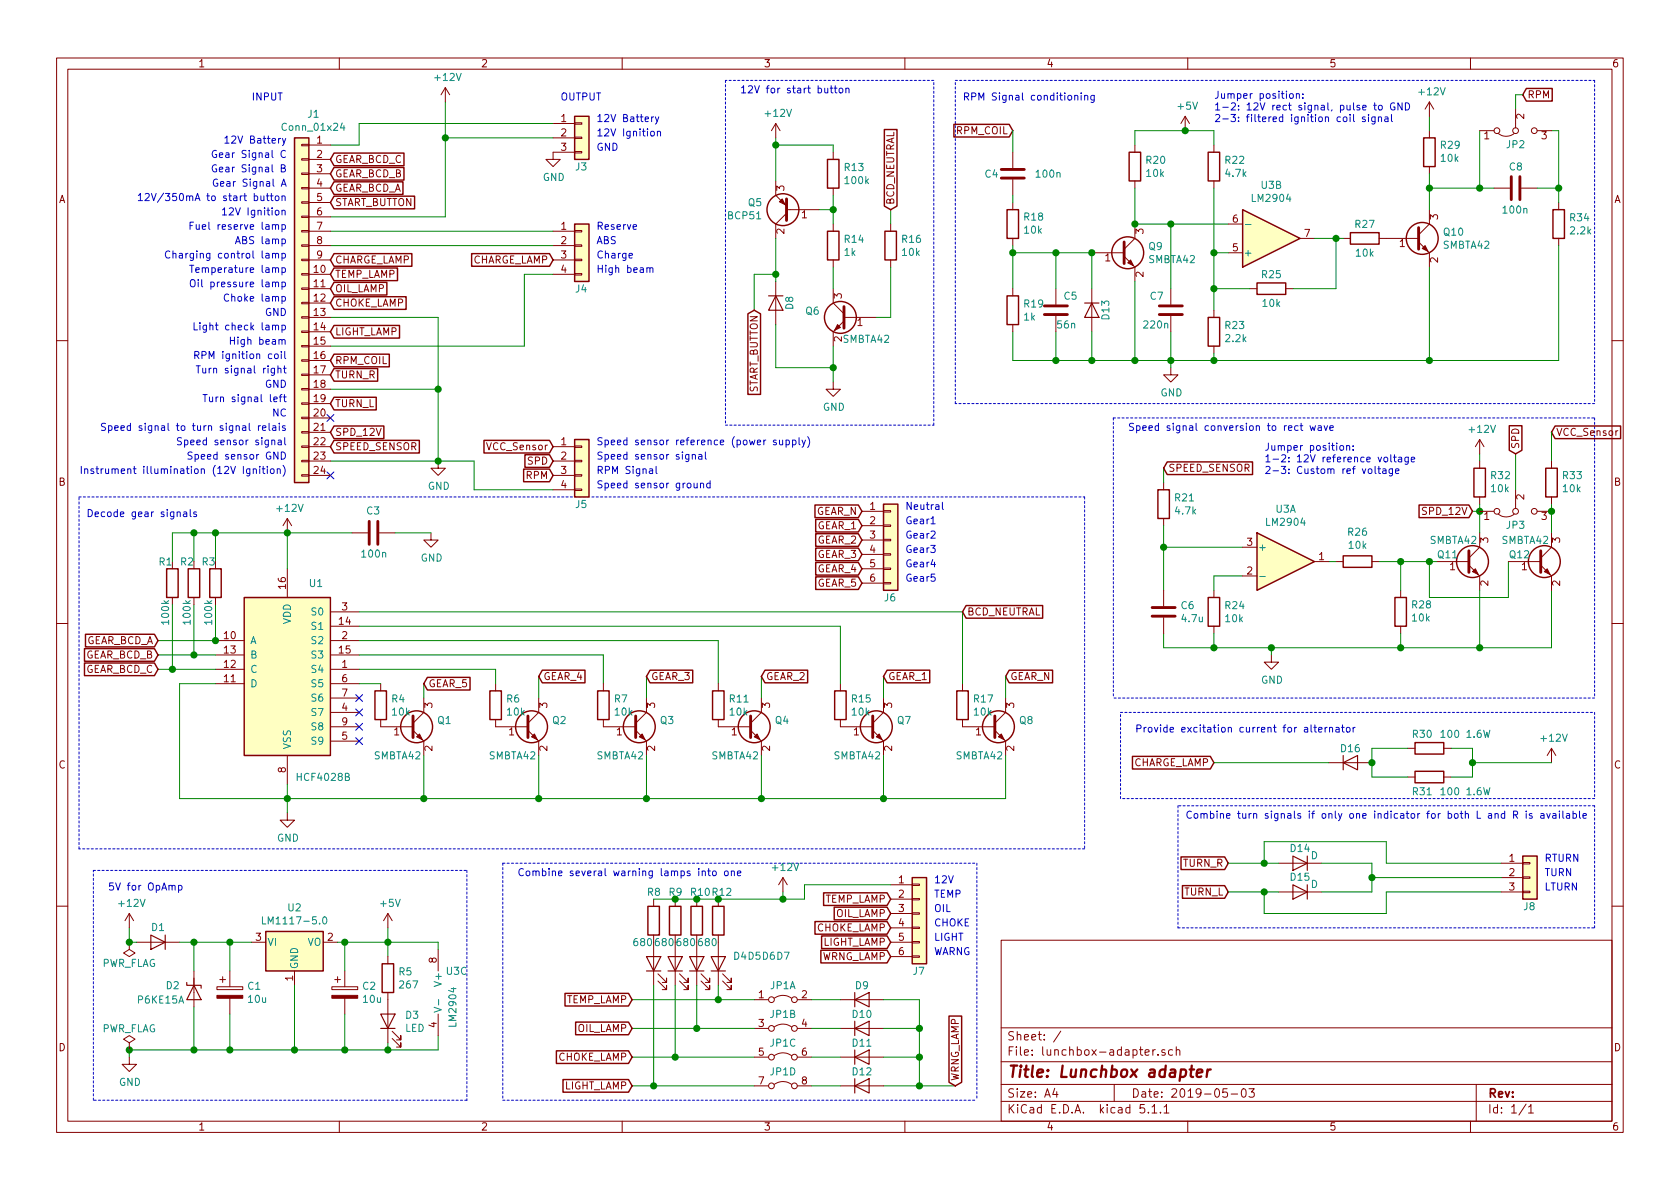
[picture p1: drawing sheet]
<svg xmlns="http://www.w3.org/2000/svg" width="297mm" height="210mm" viewBox="0 0 297 210" stroke-linecap="round" stroke-linejoin="round" font-family="sans-serif">
<defs><g id="words">
<text font-size="2.8" fill="#840000" x="178" y="190.5">Title: Lunchbox adapter</text>
<g font-size="2.1" fill="#840000">
<text x="178" y="184">Sheet: /</text>
<text x="178" y="186.7">File: lunchbox-adapter.sch</text>
<text x="178" y="196.9">KiCad E.D.A. kicad 5.1.1</text>
<text x="178" y="194.1">Size: A4</text>
<text x="200" y="194.1">Date: 2019-05-03</text>
<text x="263" y="194.1">Rev:</text>
<text x="263" y="196.9">Id: 1/1</text>
</g>
<g font-size="1.8" fill="#840000">
<text x="35" y="11.9">1</text>
<text x="85" y="11.9">2</text>
<text x="135" y="11.9">3</text>
<text x="185" y="11.9">4</text>
<text x="235" y="11.9">5</text>
<text x="285" y="11.9">6</text>
<text x="270" y="17.4">RPM</text>
<text x="99.2" y="21.6">1</text>
<text x="169.1" y="23.7">RPM_COIL</text>
<text x="269.5" y="21.1" transform="rotate(-90 269.5 21.1)">2</text>
<text x="56" y="25.4">1</text>
<text x="56" y="27.9">2</text>
<text x="59.2" y="28.8">GEAR_BCD_C</text>
<text x="99.2" y="24.1">2</text>
<text x="99.2" y="26.7">3</text>
<text x="262.4" y="24.6">1</text>
<text x="272.6" y="24.6">3</text>
<text x="10.4" y="35.9">A</text>
<text x="56" y="30.5">3</text>
<text x="56" y="33">4</text>
<text x="56" y="35.6">5</text>
<text x="59.2" y="33.9">GEAR_BCD_A</text>
<text x="59.2" y="31.4">GEAR_BCD_B</text>
<text x="138.7" y="33.8" transform="rotate(-90 138.7 33.8)">3</text>
<text x="285.4" y="35.9">A</text>
<text x="56" y="38.1">6</text>
<text x="56" y="40.6">7</text>
<text x="59.2" y="36.4">START_BUTTON</text>
<text x="99.2" y="40.6">1</text>
<text x="138.7" y="41.4" transform="rotate(-90 138.7 41.4)">2</text>
<text x="141.8" y="38.6">1</text>
<text x="158.1" y="36.3" transform="rotate(-90 158.1 36.3)">BCD_NEUTRAL</text>
<text x="202.2" y="41.4" transform="rotate(-90 202.2 41.4)">3</text>
<text x="218" y="39.4">6</text>
<text x="230.7" y="41.9">7</text>
<text x="254.3" y="38.8" transform="rotate(-90 254.3 38.8)">3</text>
<text x="56" y="43.2">8</text>
<text x="56" y="45.7">9</text>
<text x="59.2" y="46.6">CHARGE_LAMP</text>
<text x="83.3" y="46.6">CHARGE_LAMP</text>
<text x="99.2" y="43.2">2</text>
<text x="99.2" y="45.7">3</text>
<text x="195.4" y="46.2">1</text>
<text x="218" y="44.4">5</text>
<text x="247.5" y="43.7">1</text>
<text x="254.3" y="46.5" transform="rotate(-90 254.3 46.5)">2</text>
<text x="55.5" y="48.3">10</text>
<text x="55.5" y="50.8">11</text>
<text x="55.5" y="53.3">12</text>
<text x="59.2" y="49.1">TEMP_LAMP</text>
<text x="59.2" y="51.7">OIL_LAMP</text>
<text x="99.2" y="48.3">4</text>
<text x="148.8" y="52.8" transform="rotate(-90 148.8 52.8)">3</text>
<text x="202.2" y="49" transform="rotate(-90 202.2 49)">2</text>
<text x="55.5" y="55.9">13</text>
<text x="55.5" y="58.4">14</text>
<text x="59.2" y="54.2">CHOKE_LAMP</text>
<text x="59.2" y="59.3">LIGHT_LAMP</text>
<text x="151.6" y="57.7">1</text>
<text x="55.5" y="61">15</text>
<text x="55.5" y="63.5">16</text>
<text x="59.2" y="64.4">RPM_COIL</text>
<text x="148.8" y="60.4" transform="rotate(-90 148.8 60.4)">2</text>
<text x="55.5" y="66">17</text>
<text x="55.5" y="68.6">18</text>
<text x="55.5" y="71.1">19</text>
<text x="59.2" y="66.9">TURN_R</text>
<text x="134" y="69.9" transform="rotate(-90 134 69.9)">START_BUTTON</text>
<text x="55.5" y="73.7">20</text>
<text x="55.5" y="76.2">21</text>
<text x="59.2" y="72">TURN_L</text>
<text x="59.2" y="77.1">SPD_12V</text>
<text x="275.1" y="77.1">VCC_Sensor</text>
<text x="55.5" y="78.7">22</text>
<text x="55.5" y="81.3">23</text>
<text x="55.5" y="83.8">24</text>
<text x="59.2" y="79.6">SPEED_SENSOR</text>
<text x="86.3" y="79.6">VCC_Sensor</text>
<text x="93.4" y="82.2">SPD</text>
<text x="99.2" y="78.7">1</text>
<text x="99.2" y="81.3">2</text>
<text x="99.2" y="83.8">3</text>
<text x="206.5" y="83.4">SPEED_SENSOR</text>
<text x="268.6" y="79.5" transform="rotate(-90 268.6 79.5)">SPD</text>
<text x="10.4" y="85.9">B</text>
<text x="93.1" y="84.7">RPM</text>
<text x="99.2" y="86.4">4</text>
<text x="269.5" y="88.4" transform="rotate(-90 269.5 88.4)">2</text>
<text x="285.4" y="85.9">B</text>
<text x="144.2" y="91.1">GEAR_N</text>
<text x="144.5" y="93.6">GEAR_1</text>
<text x="153.8" y="90.2">1</text>
<text x="153.8" y="92.7">2</text>
<text x="153.8" y="95.2">3</text>
<text x="251.8" y="91.1">SPD_12V</text>
<text x="262.4" y="91.9">1</text>
<text x="263.1" y="96" transform="rotate(-90 263.1 96)">3</text>
<text x="272.6" y="91.9">3</text>
<text x="275.8" y="96" transform="rotate(-90 275.8 96)">3</text>
<text x="144.5" y="96.1">GEAR_2</text>
<text x="144.5" y="98.7">GEAR_3</text>
<text x="144.5" y="101.2">GEAR_4</text>
<text x="153.8" y="97.8">4</text>
<text x="153.8" y="100.3">5</text>
<text x="220.5" y="101.6">2</text>
<text x="220.5" y="96.5">3</text>
<text x="233.2" y="99.1">1</text>
<text x="256.4" y="100.8">1</text>
<text x="269.1" y="100.8">1</text>
<text x="50.5" y="104.1" transform="rotate(-90 50.5 104.1)">16</text>
<text x="60.5" y="107.9">3</text>
<text x="144.5" y="103.8">GEAR_5</text>
<text x="153.8" y="102.9">6</text>
<text x="263.1" y="103.6" transform="rotate(-90 263.1 103.6)">2</text>
<text x="275.8" y="103.6" transform="rotate(-90 275.8 103.6)">2</text>
<text x="15" y="113.9">GEAR_BCD_A</text>
<text x="39.7" y="113">10</text>
<text x="60" y="110.5">14</text>
<text x="60.5" y="113">2</text>
<text x="171" y="108.8">BCD_NEUTRAL</text>
<text x="15" y="116.5">GEAR_BCD_B</text>
<text x="15" y="119">GEAR_BCD_C</text>
<text x="39.7" y="118.1">12</text>
<text x="39.7" y="115.6">13</text>
<text x="60" y="115.6">15</text>
<text x="60.5" y="118.1">1</text>
<text x="39.7" y="120.6">11</text>
<text x="60.5" y="125.7">4</text>
<text x="60.5" y="120.6">6</text>
<text x="60.5" y="123.2">7</text>
<text x="75.7" y="121.5">GEAR_5</text>
<text x="76.5" y="125.2" transform="rotate(-90 76.5 125.2)">3</text>
<text x="96" y="120.3">GEAR_4</text>
<text x="96.8" y="125.2" transform="rotate(-90 96.8 125.2)">3</text>
<text x="115.1" y="120.3">GEAR_3</text>
<text x="115.8" y="125.2" transform="rotate(-90 115.8 125.2)">3</text>
<text x="135.4" y="120.3">GEAR_2</text>
<text x="136.1" y="125.2" transform="rotate(-90 136.1 125.2)">3</text>
<text x="157" y="120.3">GEAR_1</text>
<text x="157.7" y="125.2" transform="rotate(-90 157.7 125.2)">3</text>
<text x="178.6" y="120.3">GEAR_N</text>
<text x="179.3" y="125.2" transform="rotate(-90 179.3 125.2)">3</text>
<text x="60.5" y="130.8">5</text>
<text x="60.5" y="128.3">9</text>
<text x="69.7" y="130">1</text>
<text x="90" y="130">1</text>
<text x="109" y="130">1</text>
<text x="129.4" y="130">1</text>
<text x="151" y="130">1</text>
<text x="172.5" y="130">1</text>
<text x="10.4" y="135.9">C</text>
<text x="50.5" y="136.6" transform="rotate(-90 50.5 136.6)">8</text>
<text x="76.5" y="132.8" transform="rotate(-90 76.5 132.8)">2</text>
<text x="96.8" y="132.8" transform="rotate(-90 96.8 132.8)">2</text>
<text x="115.8" y="132.8" transform="rotate(-90 115.8 132.8)">2</text>
<text x="136.1" y="132.8" transform="rotate(-90 136.1 132.8)">2</text>
<text x="157.7" y="132.8" transform="rotate(-90 157.7 132.8)">2</text>
<text x="179.3" y="132.8" transform="rotate(-90 179.3 132.8)">2</text>
<text x="200.2" y="135.5">CHARGE_LAMP</text>
<text x="285.4" y="135.9">C</text>
<text x="209.2" y="153.3">TURN_R</text>
<text x="266.9" y="152.4">1</text>
<text x="266.9" y="154.9">2</text>
<text x="145.8" y="159.6">TEMP_LAMP</text>
<text x="158.9" y="156.2">1</text>
<text x="158.9" y="158.7">2</text>
<text x="158.9" y="161.3">3</text>
<text x="209.4" y="158.4">TURN_L</text>
<text x="266.9" y="157.5">3</text>
<text x="45.2" y="166.4">3</text>
<text x="57.9" y="166.4">2</text>
<text x="144.3" y="164.7">CHOKE_LAMP</text>
<text x="145.4" y="167.3">LIGHT_LAMP</text>
<text x="147.8" y="162.2">OIL_LAMP</text>
<text x="158.9" y="163.8">4</text>
<text x="158.9" y="166.4">5</text>
<text x="51.8" y="173.5" transform="rotate(-90 51.8 173.5)">1</text>
<text x="77.2" y="170.3" transform="rotate(-90 77.2 170.3)">8</text>
<text x="145.1" y="169.8">WRNG_LAMP</text>
<text x="158.9" y="168.9">6</text>
<text x="100.1" y="177.4">TEMP_LAMP</text>
<text x="134.1" y="176.5">1</text>
<text x="141.8" y="176.5">2</text>
<text x="10.4" y="185.9">D</text>
<text x="77.2" y="181.7" transform="rotate(-90 77.2 181.7)">4</text>
<text x="102" y="182.5">OIL_LAMP</text>
<text x="134.1" y="181.6">3</text>
<text x="141.8" y="181.6">4</text>
<text x="285.4" y="185.9">D</text>
<text x="98.6" y="187.6">CHOKE_LAMP</text>
<text x="134.1" y="186.7">5</text>
<text x="134.1" y="191.8">7</text>
<text x="141.8" y="186.7">6</text>
<text x="141.8" y="191.8">8</text>
<text x="169.5" y="191.2" transform="rotate(-90 169.5 191.2)">WRNG_LAMP</text>
<text x="99.7" y="192.7">LIGHT_LAMP</text>
<text x="35" y="199.9">1</text>
<text x="85" y="199.9">2</text>
<text x="135" y="199.9">3</text>
<text x="185" y="199.9">4</text>
<text x="235" y="199.9">5</text>
<text x="285" y="199.9">6</text>
</g>
<g font-size="1.8" fill="#0000c2">
<text x="44.4" y="17.8">INPUT</text>
<text x="99.1" y="17.8">OUTPUT</text>
<text x="130.8" y="16.5">12V for start button</text>
<text x="170.2" y="17.8">RPM Signal conditioning</text>
<text x="214.6" y="17.5">Jumper position:</text>
<text x="105.4" y="21.6">12V Battery</text>
<text x="214.6" y="19.5">1-2: 12V rect signal, pulse to GND</text>
<text x="214.6" y="21.6">2-3: filtered ignition coil signal</text>
<text x="39.2" y="27.9">Gear Signal C</text>
<text x="41.1" y="25.4">12V Battery</text>
<text x="105.4" y="26.7">GND</text>
<text x="105.4" y="24.1">12V Ignition</text>
<text x="28.9" y="35.6">12V/350mA to start button</text>
<text x="39.2" y="30.5">Gear Signal B</text>
<text x="39.2" y="33">Gear Signal A</text>
<text x="35.8" y="40.6">Fuel reserve lamp</text>
<text x="40.8" y="38.1">12V Ignition</text>
<text x="105.4" y="40.6">Reserve</text>
<text x="31.9" y="45.7">Charging control lamp</text>
<text x="42.4" y="43.2">ABS lamp</text>
<text x="105.4" y="45.7">Charge</text>
<text x="105.4" y="43.2">ABS</text>
<text x="35.5" y="48.3">Temperature lamp</text>
<text x="35.9" y="50.8">Oil pressure lamp</text>
<text x="40.8" y="53.3">Choke lamp</text>
<text x="105.4" y="48.3">High beam</text>
<text x="36.3" y="58.4">Light check lamp</text>
<text x="46.9" y="55.9">GND</text>
<text x="36.4" y="63.5">RPM ignition coil</text>
<text x="41.8" y="61">High beam</text>
<text x="36.9" y="66">Turn signal right</text>
<text x="38.1" y="71.1">Turn signal left</text>
<text x="46.9" y="68.6">GND</text>
<text x="23.1" y="76.2">Speed signal to turn signal relais</text>
<text x="48.2" y="73.7">NC</text>
<text x="199.4" y="76.2">Speed signal conversion to rect wave</text>
<text x="19.6" y="83.8">Instrument illumination (12V Ignition)</text>
<text x="33.6" y="78.7">Speed sensor signal</text>
<text x="34.8" y="81.3">Speed sensor GND</text>
<text x="105.4" y="78.7">Speed sensor reference (power supply)</text>
<text x="105.4" y="81.3">Speed sensor signal</text>
<text x="105.4" y="83.8">RPM Signal</text>
<text x="223.5" y="79.7">Jumper position:</text>
<text x="223.5" y="81.8">1-2: 12V reference voltage</text>
<text x="223.5" y="83.8">2-3: Custom ref voltage</text>
<text x="105.4" y="86.4">Speed sensor ground</text>
<text x="15.2" y="91.4">Decode gear signals</text>
<text x="160" y="92.7">Gear1</text>
<text x="160" y="95.2">Gear2</text>
<text x="160" y="90.2">Neutral</text>
<text x="160" y="97.8">Gear3</text>
<text x="160" y="100.3">Gear4</text>
<text x="160" y="102.9">Gear5</text>
<text x="200.7" y="129.5">Provide excitation current for alternator</text>
<text x="209.5" y="144.8">Combine turn signals if only one indicator for both L and R is available</text>
<text x="91.4" y="154.9">Combine several warning lamps into one</text>
<text x="273" y="152.4">RTURN</text>
<text x="273" y="154.9">TURN</text>
<text x="19" y="157.5">5V for OpAmp</text>
<text x="165.1" y="158.7">TEMP</text>
<text x="165.1" y="161.3">OIL</text>
<text x="165.1" y="156.2">12V</text>
<text x="273" y="157.5">LTURN</text>
<text x="165.1" y="163.8">CHOKE</text>
<text x="165.1" y="166.4">LIGHT</text>
<text x="165.1" y="168.9">WARNG</text>
</g>
<g font-size="1.8" fill="#008484">
<text x="77" y="14.3">+12V</text>
<text x="251" y="16.9">+12V</text>
<text x="50.2" y="23.1">Conn_01x24</text>
<text x="54.5" y="20.8">J1</text>
<text x="135.5" y="20.7">+12V</text>
<text x="208.3" y="19.4">+5V</text>
<text x="202.7" y="29">R20</text>
<text x="216.7" y="29">R22</text>
<text x="254.8" y="26.3">R29</text>
<text x="254.8" y="28.6">10k</text>
<text x="266.4" y="26.2">JP2</text>
<text x="96" y="32">GND</text>
<text x="101.8" y="30.1">J3</text>
<text x="149.4" y="30.2">R13</text>
<text x="149.5" y="32.6">100k</text>
<text x="174.2" y="31.4">C4</text>
<text x="183.3" y="31.4">100n</text>
<text x="202.8" y="31.3">10k</text>
<text x="216.8" y="31.3">4.7k</text>
<text x="221.6" y="35.7">LM2904</text>
<text x="223" y="33.4">U3B</text>
<text x="266.9" y="30.1">C8</text>
<text x="128.8" y="38.8">BCP51</text>
<text x="132.3" y="36.5">Q5</text>
<text x="181.1" y="39">R18</text>
<text x="181.2" y="41.3">10k</text>
<text x="239.7" y="40.3">R27</text>
<text x="255.3" y="41.7">Q10</text>
<text x="265.9" y="37.8">100n</text>
<text x="277.6" y="39.1">R34</text>
<text x="277.7" y="41.4">2.2k</text>
<text x="149.3" y="45.3">1k</text>
<text x="149.4" y="42.9">R14</text>
<text x="159.5" y="42.9">R16</text>
<text x="159.6" y="45.3">10k</text>
<text x="203.1" y="46.5">SMBTA42</text>
<text x="203.1" y="44.2">Q9</text>
<text x="219.8" y="45.3">+</text>
<text x="239.8" y="45.4">10k</text>
<text x="255.2" y="44">SMBTA42</text>
<text x="101.8" y="51.7">J4</text>
<text x="188.2" y="53">C5</text>
<text x="203.4" y="53">C7</text>
<text x="223.2" y="49.2">R25</text>
<text x="140.3" y="54.7" transform="rotate(-90 140.3 54.7)">D8</text>
<text x="142.5" y="55.6">Q6</text>
<text x="181.1" y="56.7">1k</text>
<text x="181.1" y="54.4">R19</text>
<text x="187" y="58.1">56n</text>
<text x="196.1" y="56.5" transform="rotate(-90 196.1 56.5)">D13</text>
<text x="202.4" y="58.1">220n</text>
<text x="216.7" y="58.2">R23</text>
<text x="223.3" y="54.3">10k</text>
<text x="149.1" y="60.6">SMBTA42</text>
<text x="216.8" y="60.5">2.2k</text>
<text x="205.2" y="70.1">GND</text>
<text x="145.5" y="72.6">GND</text>
<text x="259.9" y="76.5">+12V</text>
<text x="75.6" y="86.6">GND</text>
<text x="101.8" y="89.8">J5</text>
<text x="207.8" y="88.7">R21</text>
<text x="263.7" y="84.7">R32</text>
<text x="263.7" y="87">10k</text>
<text x="276.4" y="84.7">R33</text>
<text x="276.4" y="87">10k</text>
<text x="49.1" y="90.5">+12V</text>
<text x="64.9" y="91">C3</text>
<text x="207.9" y="91">4.7k</text>
<text x="224.1" y="93">LM2904</text>
<text x="225.6" y="90.7">U3A</text>
<text x="238.4" y="94.7">R26</text>
<text x="266.4" y="93.5">JP3</text>
<text x="28.1" y="100">R1</text>
<text x="32" y="100">R2</text>
<text x="35.8" y="100">R3</text>
<text x="64.1" y="98.6">100n</text>
<text x="74.4" y="99.3">GND</text>
<text x="222.4" y="97.4">+</text>
<text x="238.6" y="97">10k</text>
<text x="252.9" y="96.2">SMBTA42</text>
<text x="254.3" y="98.7">Q11</text>
<text x="265.6" y="96.2">SMBTA42</text>
<text x="267" y="98.7">Q12</text>
<text x="54.8" y="103.8">U1</text>
<text x="156.4" y="106.3">J6</text>
<text x="208.9" y="107.7">C6</text>
<text x="216.7" y="107.7">R24</text>
<text x="249.7" y="107.6">R28</text>
<text x="29.9" y="110.3" transform="rotate(-90 29.9 110.3)">100k</text>
<text x="33.7" y="110.3" transform="rotate(-90 33.7 110.3)">100k</text>
<text x="37.5" y="110.3" transform="rotate(-90 37.5 110.3)">100k</text>
<text x="44.2" y="113.9">A</text>
<text x="51.4" y="110.4" transform="rotate(-90 51.4 110.4)">VDD</text>
<text x="55.2" y="111.4">S1</text>
<text x="55.2" y="113.9">S2</text>
<text x="55.2" y="108.8">S0</text>
<text x="209.1" y="110">4.7u</text>
<text x="216.7" y="110">10k</text>
<text x="249.8" y="109.9">10k</text>
<text x="44.2" y="119">C</text>
<text x="44.2" y="116.5">B</text>
<text x="55.2" y="119">S4</text>
<text x="55.2" y="116.5">S3</text>
<text x="44.2" y="121.5">D</text>
<text x="55.2" y="121.5">S5</text>
<text x="55.2" y="124.1">S6</text>
<text x="69.3" y="124.2">R4</text>
<text x="89.6" y="124.2">R6</text>
<text x="108.7" y="124.2">R7</text>
<text x="129.1" y="124.2">R11</text>
<text x="150.6" y="124.2">R15</text>
<text x="172.2" y="124.2">R17</text>
<text x="223" y="120.9">GND</text>
<text x="55.2" y="126.6">S7</text>
<text x="55.2" y="131.7">S9</text>
<text x="55.2" y="129.2">S8</text>
<text x="69.4" y="126.5">10k</text>
<text x="77.4" y="128">Q1</text>
<text x="89.7" y="126.5">10k</text>
<text x="97.7" y="128">Q2</text>
<text x="108.8" y="126.5">10k</text>
<text x="116.8" y="128">Q3</text>
<text x="129.1" y="126.5">10k</text>
<text x="137.1" y="128">Q4</text>
<text x="150.7" y="126.5">10k</text>
<text x="158.7" y="128">Q7</text>
<text x="172.3" y="126.5">10k</text>
<text x="180.3" y="128">Q8</text>
<text x="249.8" y="130.5">R30</text>
<text x="255.3" y="130.5">100 1.6W</text>
<text x="272.6" y="131.2">+12V</text>
<text x="51.4" y="132.6" transform="rotate(-90 51.4 132.6)">VSS</text>
<text x="66.2" y="134.3">SMBTA42</text>
<text x="86.5" y="134.3">SMBTA42</text>
<text x="105.6" y="134.3">SMBTA42</text>
<text x="125.9" y="134.3">SMBTA42</text>
<text x="147.5" y="134.3">SMBTA42</text>
<text x="169.1" y="134.3">SMBTA42</text>
<text x="237.1" y="133">D16</text>
<text x="52.7" y="138.1">HCF4028B</text>
<text x="249.8" y="140.6">R31</text>
<text x="255.3" y="140.6">100 1.6W</text>
<text x="49" y="148.8">GND</text>
<text x="136.7" y="154">+12V</text>
<text x="228.2" y="150.7">D14</text>
<text x="228.2" y="155.7">D15</text>
<text x="231.8" y="151.9">D</text>
<text x="21.2" y="160.4">+12V</text>
<text x="51" y="161.2">U2</text>
<text x="67.4" y="160.4">+5V</text>
<text x="114.5" y="158.4">R8</text>
<text x="118.3" y="158.4">R9</text>
<text x="122.2" y="158.4">R10 R12</text>
<text x="231.8" y="157">D</text>
<text x="269.4" y="161">J8</text>
<text x="26.8" y="164.6">D1</text>
<text x="47.2" y="167.3">VI</text>
<text x="47.3" y="163.5">LM1117-5.0</text>
<text x="54.3" y="167.3">VO</text>
<text x="112.2" y="167.3">680</text>
<text x="116" y="167.3">680</text>
<text x="119.8" y="167.3">680</text>
<text x="123.6" y="167.3">680</text>
<text x="17.9" y="171">PWR_FLAG</text>
<text x="52.7" y="171.4" transform="rotate(-90 52.7 171.4)">GND</text>
<text x="70.6" y="172.5">R5</text>
<text x="79" y="172.4">U3C</text>
<text x="129.7" y="169.7">D4D5D6D7</text>
<text x="161.5" y="172.4">J7</text>
<text x="24.5" y="177.5">P6KE15A</text>
<text x="29.4" y="174.9">D2</text>
<text x="43.8" y="175">C1</text>
<text x="44" y="177.3">10u</text>
<text x="64.2" y="175">C2</text>
<text x="64.3" y="177.3">10u</text>
<text x="70.8" y="174.8">267</text>
<text x="78.1" y="174" transform="rotate(-90 78.1 174)">V+</text>
<text x="136.2" y="174.9">JP1A</text>
<text x="151.3" y="174.9">D9</text>
<text x="17.9" y="182.5">PWR_FLAG</text>
<text x="71.6" y="182.5">LED</text>
<text x="71.8" y="180.2">D3</text>
<text x="80.7" y="181.4" transform="rotate(-90 80.7 181.4)">LM2904</text>
<text x="136.2" y="180">JP1B</text>
<text x="136.2" y="185.1">JP1C</text>
<text x="150.8" y="180">D10</text>
<text x="150.8" y="185.1">D11</text>
<text x="136.2" y="190.2">JP1D</text>
<text x="150.8" y="190.2">D12</text>
<text x="21" y="192">GND</text>
</g>
</g></defs>
<g fill="none" stroke="#840000" stroke-width=".18">
<path d="M10 10.3h277v189.9h-277zM12 12.2h273v186.1h-273zM60 10.3v1.9M78.7 15.5l-.7 1.3M78.7 15.5v2.5M78.7 15.5l.8 1.3M110 10.3v1.9M160 10.3v1.9M210 10.3v1.9M252.7 18v2.6M252.7 18l-.7 1.3M252.7 18l.8 1.3"/>
<path d="M260 10.3v1.9M268 19.3v3.3M53.3 38.2h1.3v.3h-1.3zM53.3 35.7h1.3v.2h-1.3zM53.3 33.1h1.3v.3h-1.3zM53.3 30.6h1.3v.3h-1.3zM53.3 28.1h1.3v.2h-1.3zM53.3 25.5h1.3v.3h-1.3zM54.6 33.3h3.8M54.6 25.6h3.8M54.6 28.2h3.8M54.6 30.7h3.8"/>
<path d="M54.6 35.8h3.8M54.6 38.3h3.8M97.8 21.8h3.8M97.8 24.4h3.8M101.6 26.8h1.3v.2h-1.3zM101.6 24.3h1.3v.2h-1.3zM101.6 21.7h1.3v.3h-1.3zM101.6 26.9h-3.8v1.3h1.3l-1.3 1.3-1.3-1.3h1.3M137.2 21.8l-.8 1.3M137.2 21.8v2.6M137.2 32v2.5l1.9 1.9M137.2 21.8l.7 1.3"/>
<path d="M139.1 37.7l-1.9 1.9v2.6M139.1 37.1h5.7M147.3 26.9v1.3M147.3 33.3v1.2M147.3 39.6v1.3M157.5 39.6v1.3M179.1 26.9v2.8M179.1 31.7v2.8M179.1 35.8v1.3M200.7 25.6v1.3M200.7 32v1.3M200.7 39.6v2.6l-1.9 1.9"/>
<path d="M209.5 20.6l-.7 1.2M209.5 20.6v2.5M209.5 20.6l.8 1.2M214.6 25.6v1.3M214.6 32v1.3M217.2 39.6h2.5M252.7 37.1v2.5l-1.9 1.9M252.7 23.1v1.3M252.7 29.5v1.2M261.6 23.1h2.6M264.2 33.3h2.8M264.9 23.6a2.26 2.26 0 0 0 2.8 0"/>
<path d="M269 33.3h2.8M271.8 23.1h2.5M275.6 35.8v1.3M53.3 58.5h1.3v.3h-1.3zM53.3 56h1.3v.3h-1.3zM53.3 53.5h1.3v.2h-1.3zM53.3 50.9h1.3v.3h-1.3zM53.3 48.4h1.3v.2h-1.3zM53.3 45.8h1.3v.3h-1.3zM53.3 43.3h1.3v.3h-1.3zM53.3 40.8h1.3v.2h-1.3zM54.6 56.1h3.8"/>
<path d="M54.6 51h3.8M54.6 40.9h3.8M54.6 43.4h3.8M54.6 46h3.8M54.6 48.5h3.8M54.6 53.6h3.8M54.6 58.7h3.8M97.8 40.9h3.8M97.8 43.4h3.8M97.8 46h3.8M97.8 48.5h3.8M101.6 48.4h1.3v.2h-1.3z"/>
<path d="M101.6 45.8h1.3v.3h-1.3zM101.6 43.3h1.3v.3h-1.3zM101.6 40.8h1.3v.2h-1.3zM137.2 49.8v7.6M147.3 46v1.2M147.3 51v2.6l1.9 1.9M149.2 56.8l-1.9 1.9v2.5M149.2 56.1h5.7M157.5 46v1.2M179.1 42.2v1.2M179.1 51v1.3M179.1 57.4v1.3"/>
<path d="M186.7 51v2.8M186.7 55.9v2.8M193 44.7h5.8M193 51v7.7M198.8 45.3l1.9 1.9v2.6M207 51v2.8M207 55.9v2.8M214.6 54.9v1.2M217.2 44.7h2.5M221 51h1.2M227.3 51h1.3M229.9 42.2h2.5"/>
<path d="M237.5 42.2h1.3M243.8 42.2h7M250.8 42.8l1.9 1.9v2.5M275.6 42.2v1.2M10 60.2h2M53.3 78.9h1.3v.2h-1.3zM53.3 76.3h1.3v.3h-1.3zM53.3 73.8h1.3v.2h-1.3zM53.3 71.2h1.3v.3h-1.3zM53.3 68.7h1.3v.3h-1.3zM53.3 66.2h1.3v.2h-1.3zM53.3 63.6h1.3v.3h-1.3z"/>
<path d="M53.3 61.1h1.3v.2h-1.3zM54.6 79h3.8M54.6 61.2h3.8M54.6 63.7h3.8M54.6 66.3h3.8M54.6 68.8h3.8M54.6 71.4h3.8M54.6 73.9h3.8M54.6 76.4h3.8M97.8 79h3.8M101.6 78.9h1.3v.2h-1.3zM147.3 67.6v1.2h1.3l-1.3 1.3-1.3-1.3h1.3"/>
<path d="M207 65v1.3h1.3l-1.3 1.3-1.3-1.3h1.3M214.6 61.2v1.3M261.6 77.7v2.6M261.6 77.7l-.7 1.3M261.6 77.7l.8 1.3M285 60.2h2M286.1 76.2l-.4 .2M50.8 91.7v2.5M50.8 91.7l-.8 1.3M50.8 91.7l.8 1.3M53.3 83.9h1.3v.3h-1.3zM53.3 81.4h1.3v.3h-1.3z"/>
<path d="M54.6 81.5h3.8M54.6 84.1h3.8M62.2 94.2h2.8M67.1 94.2h2.7M76.2 94.2v1.3h1.3l-1.3 1.3-1.3-1.3h1.3M77.5 81.5v1.3h1.2l-1.2 1.3-1.3-1.3h1.3M97.8 81.5h3.8M97.8 84.1h3.8M97.8 86.6h3.8M101.6 86.5h1.3v.2h-1.3zM101.6 83.9h1.3v.3h-1.3zM101.6 81.4h1.3v.3h-1.3z"/>
<path d="M152.4 90.4h3.8M152.4 93h3.8M152.4 95.5h3.8M152.4 98h3.8M156.2 97.9h1.3v.3h-1.3zM156.2 95.4h1.3v.2h-1.3zM156.2 92.8h1.3v.3h-1.3zM156.2 90.3h1.3v.2h-1.3zM205.7 85.3v1.3M205.7 91.7v1.3M219.7 96.8h2.5M232.4 99.3h2.5"/>
<path d="M236.2 99.3h1.3M242.6 99.3h1.2M254 99.3h5.7M259.7 99.9l1.9 1.9v2.6M261.6 94.2v2.6l-1.9 1.9M261.6 81.5v1.3M261.6 87.9v1.2M261.6 90.4h2.6M264.9 90.9a2.26 2.26 0 0 0 2.8 0M266.7 99.3h5.7M268 86.6v3.3M271.8 90.4h2.5"/>
<path d="M272.4 99.9l1.9 1.9v2.6M274.3 81.5v1.3M274.3 87.9v1.2M274.3 94.2v2.6l-1.9 1.9M10 110.3h2M30.5 105.7v1.2M34.3 105.7v1.2M38.1 118.4h5.1M38.1 113.3h5.1M38.1 115.8h5.1M38.1 105.7v1.2M50.8 100.6v5.1"/>
<path d="M58.4 118.4h5.1M58.4 113.3h5.1M58.4 115.8h5.1M58.4 110.7h5.1M58.4 108.2h5.1M152.4 100.6h3.8M152.4 103.1h3.8M156.2 103h1.3v.2h-1.3zM156.2 100.5h1.3v.2h-1.3zM205.7 104.4v2.8M205.7 109.2v2.8M214.6 104.4v1.3"/>
<path d="M214.6 110.7v1.3M219.7 101.8h2.5M224.8 115.8v1.3h1.3l-1.3 1.3-1.3-1.3h1.3M247.6 104.4v1.3M247.6 110.7v1.3M285 110.3h2M38.1 120.9h5.1M50.8 133.6v5.1M58.4 120.9h5.1M58.4 126h5.1M58.4 131.1h5.1M58.4 123.4h5.1"/>
<path d="M58.4 128.5h5.1M67.3 127.2v1.3h5.7M67.3 120.9v1.3M73 129.2l1.9 1.9v2.5M74.9 123.4v2.6l-1.9 1.9M87.6 127.2v1.3h5.7M87.6 120.9v1.3M93.3 129.2l1.9 1.9v2.5M95.2 123.4v2.6l-1.9 1.9M106.7 127.2v1.3h5.7M106.7 120.9v1.3M112.4 129.2l1.9 1.9v2.5"/>
<path d="M114.3 123.4v2.6l-1.9 1.9M127 127.2v1.3h5.7M127 120.9v1.3M132.7 129.2l1.9 1.9v2.5M134.6 123.4v2.6l-1.9 1.9M148.6 127.2v1.3h5.7M148.6 120.9v1.3M154.3 129.2l1.9 1.9v2.5M156.2 123.4v2.6l-1.9 1.9M170.2 127.2v1.3h5.7M170.2 120.9v1.3M175.9 129.2l1.9 1.9v2.5"/>
<path d="M177.8 123.4v2.6l-1.9 1.9M234.9 134.9h7.7M248.9 132.3h1.3M248.9 137.4h1.3M255.3 132.3h1.2M255.3 137.4h1.2M274.3 132.3l-.7 1.3M274.3 132.3v2.6M274.3 132.3l.8 1.3M50.8 143.8v1.2h1.3l-1.3 1.3-1.3-1.3h1.3M115.6 159v1.3M119.4 159v1.3"/>
<path d="M123.2 159v1.3M127 159v1.3M138.4 155.2l-.7 1.3M138.4 155.2v2.5M138.4 155.2l.8 1.3M157.5 156.5h3.8M157.5 159h3.8M161.3 158.9h1.3v.2h-1.3zM161.3 156.3h1.3v.3h-1.3zM226.1 152.6h7.6M226.1 157.7h7.6M265.4 152.6h3.8"/>
<path d="M265.4 157.7h3.8M265.4 155.2h3.8M269.2 157.6h1.3v.3h-1.3zM269.2 155.1h1.3v.2h-1.3zM269.2 152.5h1.3v.3h-1.3zM10 160.2h2M22.9 166.6v1.3l-1.1 .6 1.1 .7 1-.7-1-.6M22.9 166.6h.1M22.9 161.5l-.8 1.3M22.9 161.5v2.6M22.9 161.5l.7 1.3M24.1 166.6h7.6"/>
<path d="M34.3 171.7v6.3M38.4 174.5h4.5v.5h-4.5zM38.9 173.2h1M39.4 172.7v1M40.6 171.7v2.8M40.6 176.5v2.8M44.4 166.6h2.6M52.1 171.7v2.5M57.1 166.6h2.6M58.7 174.5h4.5v.5h-4.5zM59.2 173.2h1M59.7 172.7v1"/>
<path d="M61 171.7v2.8M61 176.5v2.8M68.6 161.5v2.6M68.6 169.2v1.2M68.6 175.5v8.9M68.6 161.5l-.8 1.3M68.6 161.5l.7 1.3M77.5 167.9v3.8M77.5 179.3v3.8M115.6 165.3v8.9M116.3 173.5l1.6 1.5v-.8v.8h-.8M116.3 172.2l1.6 1.5v-.7v.7h-.8"/>
<path d="M119.4 165.3v8.9M120.1 173.5l1.6 1.5v-.8v.8h-.8M120.1 172.2l1.6 1.5v-.7v.7h-.8M123.2 165.3v8.9M124 173.5l1.5 1.5v-.8v.8h-.8M124 172.2l1.5 1.5v-.7v.7h-.8M127 165.3v8.9M127.8 173.5l1.5 1.5v-.8v.8h-.8M127.8 172.2l1.5 1.5v-.7v.7h-.8M133.3 176.8h2.6M136.9 176.5a2.53 2.53 0 0 1 3.1 0M141 176.8h2.5"/>
<path d="M148.6 176.8h7.6M157.5 166.6h3.8M157.5 161.5h3.8M157.5 164.1h3.8M157.5 169.2h3.8M161.3 169h1.3v.3h-1.3zM161.3 166.5h1.3v.2h-1.3zM161.3 164h1.3v.2h-1.3zM161.3 161.4h1.3v.3h-1.3zM177 166.3h108v32h-108zM285 160.2h2M22.9 184.4l1-.6-1-.7-1.1 .7 1.1 .6v1.3"/>
<path d="M22.9 185.7h.1M22.9 186.9v1.3h1.2l-1.2 1.3-1.3-1.3h1.3M60 198.3v1.9M69.3 183.6l1.6 1.6v-.8v.8h-.8M69.3 182.4l1.6 1.5v-.8v.8h-.8M110 198.3v1.9M133.3 181.9h2.6M133.3 186.9h2.6M133.3 192h2.6M136.9 181.6a2.53 2.53 0 0 1 3.1 0M136.9 186.7a2.53 2.53 0 0 1 3.1 0M136.9 191.8a2.53 2.53 0 0 1 3.1 0"/>
<path d="M141 181.9h2.5M141 186.9h2.5M141 192h2.5M148.6 181.9h7.6M148.6 186.9h7.6M148.6 192h7.6M160 198.3v1.9M177 194.8h108M177 191.8h108M177 187.8h108M177 181.8h108M186.5 192.5l-.4 1h1"/>
<path d="M186.8 193v1M187.6 182.3l-1.3 2M197 191.8v3M202.3 195.3h-.7l-.1 .7 .3-.1 .5 .1 .1 .2-.1 .5-.2 .1-.6-.1M202.5 186.1l.7-.1-.1-.3-.4-.1-.2 .2v.7h.6M203 196.7v.1M203.7 195.8l.4-.5v1.5M203.7 196.8h.8M203.8 185.6v1M204.3 185.6l-.3 .1-.2 .2M204.7 186.5v.1M205.2 196.7v.1"/>
<path d="M205.8 195.8l.4-.5v1.5M205.8 196.8h.9M206 185.7l-.4-.1-.2 .2 .1 .2 .5 .2v.3h-.6M207.3 185.7l-.4-.1-.3 .3 .1 .6 .2 .1 .4-.1M208 185.7l.2-.1 .3 .1 .1 .9M208 185.1v1.5M210 198.3v1.9M217 192.5h-.7l-.1 .7 .2-.1 .5 .1 .1 .2v.5l-.2 .1-.6-.1M217.7 193.5h1.1M219.6 192.7l.4-.2a.94 .94 0 0 1 0 1.5 .82 .82 0 0 1-.4-1.3zM220.8 192.5h1l-.5 .6 .4 .1v.7l-.2 .1-.7-.1M260 198.3v1.9"/>
<path d="M261 191.8v6.5M269.8 195.2l-1.2 2M270.3 195.8l.4-.5v1.5M270.3 196.8h.8"/>
<circle cx="264.7" cy="23.1" r=".51"/>
<circle cx="268" cy="23.1" r=".51"/>
<circle cx="271.3" cy="23.1" r=".51"/>
<circle cx="264.7" cy="90.4" r=".51"/>
<circle cx="268" cy="90.4" r=".51"/>
<circle cx="271.3" cy="90.4" r=".51"/>
<circle cx="136.4" cy="176.8" r=".51"/>
<circle cx="140.5" cy="176.8" r=".51"/>
<circle cx="136.4" cy="192" r=".51"/>
<circle cx="136.4" cy="186.9" r=".51"/>
<circle cx="136.4" cy="181.9" r=".51"/>
<circle cx="140.5" cy="192" r=".51"/>
<circle cx="140.5" cy="186.9" r=".51"/>
<circle cx="140.5" cy="181.9" r=".51"/>
</g>
<path d="M210.3 189.1h.8M210.7 188.4l-.2 1.8 .1 .1 .3 .1M211.6 189.8l1-.2-.1-.4h-.7l-.2 1 .2 .2 .6-.1M213.5 189.1l-.2 1.3M214.1 189.1a.54 .54 0 0 0-.6 .4" fill="none" stroke="#840000" stroke-width=".41"/>
<g fill="none" stroke="#0000c2" stroke-width=".18">
<path d="M146.8 15.6h.5M147 15.2v1.1l.3 .1M147.5 15.6h.5M147.7 15.2v1.1l.3 .1M148.5 15.6h.3l.2 .2-.1 .6h-.3l-.2-.1zM149.6 15.7l.1-.1h.3l.1 .8M149.6 15.6v.8M190 17l.2-.1h.3l.1 .8M190 16.9v.8M191.2 16.4v.2M191.2 16.9v.8M191.8 17l.1-.1h.4v.8"/>
<path d="M191.8 16.9v.8M193.5 16.9v1l-.3 .2h-.3M193.5 16.9h-.4l-.2 .2 .1 .5h.5M228.1 16.6h.3l.3 .2-.2 .5-.3 .1-.2-.2zM229.2 16.7l.2-.1h.3v.8M229.2 16.6v.8M230.4 17.3v.1M230.4 16.6v.1M242.9 18.6h.5M243.1 18.2v1.1l.3 .2M243.8 18.7l.3-.1 .3 .2-.1 .6-.3 .1-.3-.3zM246.6 18.3a.59 .59 0 0 0-.8 .5 .59 .59 0 0 0 .8 .6v-.5h-.2"/>
<path d="M247.9 18.2v1.3l-.7-1.3v1.3M248.5 18.2a.64 .64 0 0 1 .7 .6 .64 .64 0 0 1-.7 .7zM24.5 34.6l.3-.4v1.3M24.5 35.5h.7M25.7 34.3l.5-.1 .2 .4-.1 .2-.7 .7h.8M26.8 34.2l.4 1.3 .4-1.3M28.9 34.2l-1.1 1.6M33.6 39.9h.4M34.2 39.3h-.6v1.3M34.7 39.7v.8l.4 .1 .1-.2M35.2 39.7v.9M38.3 26.7a.59 .59 0 0 0-.8 .5 .59 .59 0 0 0 .8 .6v-.5h-.2"/>
<path d="M38.3 29.2a.59 .59 0 0 0-.8 .6 .59 .59 0 0 0 .8 .5v-.4h-.2M38.4 31.7a.59 .59 0 0 0-.7 .6 .59 .59 0 0 0 .7 .6l.1-.5h-.2M39.3 37.1l.4-.4v1.3M39.3 38h.8M39.8 24.4l.3-.4v1.3M39.8 25.3h.7M49.9 34.8l.1-.2 .3 .1 .1 .8M49.9 39.8l.3-.1 .3 .2-.2 .6h-.4M115.1 23.3l.3-.1 .2 .1 .1 .5-.1 .2h-.3l-.2-.1zM115.6 20.7l-.4 .2M115.9 20.7l.3 .8M116.2 23.3l.2-.1 .3 .1 .1 .7"/>
<path d="M116.2 23.2v.8M116.5 20.7l-.4 1.1-.2 .1M238.7 20.7v.8M239.3 20.2v1.1l.2 .2M241.4 20.7h-.3l-.2 .1v.2l.5 .2v.3h-.5M242 20.2v.2M242 20.7v.8M243.1 20.7v1l-.2 .2h-.3M243.1 20.7h-.4l-.2 .2 .1 .6h.5M243.7 20.8l.2-.1h.3l.1 .8M243.7 20.7v.8M244.9 20.7h.5v.8"/>
<path d="M245.4 21h-.4l-.2 .2 .2 .3h.4M246 20.2v1.1l.2 .2M30 44.5a.6 .6 0 0 0-.8 .4 .6 .6 0 0 0 .6 .7l.2-.1M30.6 44.9l.2-.1 .3 .1v.7M30.6 44.4v1.2M33.5 46.9h.8M33.7 49.6a.45 .45 0 0 1 .7 0 .92 .92 0 0 1-.2 1.1h-.4a1.07 1.07 0 0 1-.1-1.1zM33.9 46.9v1.3M34.3 57.1v1.2h.6M34.6 47.7l.6-.1v-.2l-.4-.1-.2 .2 .1 .6h.5M35.1 49.4v.2M35.1 49.9v.8"/>
<path d="M35.4 57.1v.1M35.4 57.5v.8M40.4 52.1a.6 .6 0 0 0-.8 .4 .6 .6 0 0 0 .6 .8l.2-.2M40.7 59.6v1.3M41.6 43.1l.5-1.3 .4 1.3M41.8 42.7h.6M49.9 44.9l.3-.1 .3 .2-.2 .6h-.4M49.9 47.4l.3-.1 .3 .3-.2 .5h-.4M49.9 49.9h.3l.3 .2-.2 .6h-.4M49.9 57.6l.3-.1 .3 .2-.2 .6h-.4M49.9 44.8v1.3M111.2 45.2l.6-.1v-.2l-.4-.1-.2 .2 .1 .6h.5"/>
<path d="M111.9 40.1l.6-.1v-.2l-.4-.1-.2 .2 .1 .6h.5M114.4 47.5l.2-.2 .3 .1v.8M114.9 47.5l.2-.2 .3 .1v.8M18.7 74.9l-.5-.1-.2 .2v.3l.5 .3 .2 .3-.3 .2h-.5M19.2 75.3h.4l.2 .2-.1 .6h-.5M19.2 75.3v1.2M20.3 75.7l.6-.1-.1-.3h-.3l-.2 .2v.6h.5M21.4 75.7l.6-.1-.1-.3h-.3l-.2 .2v.6h.5M23.1 75.3h-.4l-.2 .2 .1 .6h.5M32.1 77.5l-.5-.1-.2 .1 .1 .4 .5 .3 .1 .2-.2 .3-.5-.1M32.6 77.9l.4-.1 .2 .2-.1 .6h-.5M32.6 77.8v1.3"/>
<path d="M34.4 62.8h.7l.1-.2-.1-.3-.2-.2h-.5v1.3M34.7 64.7h.7M34.7 62.8l.5 .6M35.1 64.7v1.3M35.7 62.8h.6l.1-.2v-.3l-.2-.2h-.5v1.3M35.8 65.1l.1 .8 .3 .1 .2-.2M35.9 69.8h.7M36.2 69.8v1.2M37 70.2l.1 .8h.3l.2-.1M40.7 60.2h.8M49.4 74.8v.2M49.4 75.3v.8"/>
<path d="M50.1 65.1h.5M50.1 70.2h.5M50.3 64.7v1.1l.3 .2M50.3 69.8v1.1l.3 .1M50.3 62.1v1.1l.2 .2M50.3 77.4v1.1l.2 .2M50.4 75.3h-.3l-.2 .2 .1 .1 .4 .2v.3h-.5M124.7 79.9v1.1l.2 .2M137.2 77.9l-.3-.1-.2 .2 .1 .2 .4 .1v.3h-.5M137.8 77.8l.1 .8 .3 .1 .2-.2M138.4 77.8v.9M139 77.9l.3-.1 .3 .2-.1 .6h-.5"/>
<path d="M139 77.8v1.3M140.1 77.9l.4-.1 .2 .2-.1 .6h-.5M140.1 77.8v1.3M141.3 77.4v1.1l.2 .2M141.8 77.8l.3 .9M142.4 77.8l-.4 1.2-.2 .1M142.8 77.2a1.47 1.47 0 0 1 0 1.9M229.5 75.3h-.3l-.3 .2 .1 .6h.5M229.9 75.3h.5M230 74.8v1.1l.4 .2M231.6 75.3l.3 .8 .2-.6 .3 .6 .2-.8M233.1 75.3h.5v.8"/>
<path d="M233.6 75.6h-.4l-.2 .2 .1 .3h.5M234.1 75.3l.3 .8 .3-.8M235.1 75.7l.6-.1v-.3h-.4l-.2 .2 .1 .6h.5M237 78.8h.3l.3 .2-.2 .6h-.3l-.2-.2zM238.1 78.9l.2-.1h.3v.8M238.1 78.8v.8M239.2 79.5v.1M239.2 78.8v.2M14.4 82.5v1.2M15 83l.2-.1 .2 .1 .1 .7M15 82.9v.8M16.5 83l-.3-.1-.1 .2v.2l.4 .1v.3h-.4"/>
<path d="M17 82.9h.4M17.1 82.5v1.1l.3 .1M17.9 82.9v.8M18.2 82.9l-.2 .1-.1 .1M18.7 82.9v.8h.3l.2-.1M32.5 90.6h.5v.8M33 90.8l-.4 .1-.2 .2 .2 .3 .4-.1M33.6 90.1v1.1l.2 .2M34 80l-.5-.1-.3 .3 .2 .3 .5 .2v.4l-.2 .1-.5-.1M34.7 90.6l-.3-.1-.2 .2 .1 .2 .4 .1v.3h-.5M49 83l.2-.1 .3 .1 .1 .7M49 82.9v.8"/>
<path d="M50 82.3a1.4 1.4 0 0 1 0 1.9M114.9 83h.4l.1 .7M115.4 83.2l-.4 .1-.2 .1 .2 .3h.4M116 82.5v1.1l.2 .1M122.4 80.5l.2-.1h.3l.1 .8M122.4 80.4v.8M122.7 85.4l.1 .8 .3 .1 .2-.1M123.3 85.4v.9M123.5 80.4h.5l.1 .8M123.9 85.6l.1-.2 .3 .1 .1 .8M123.9 85.4v.9M124.1 80.7h-.4l-.2 .2v.2h.6"/>
<path d="M125.6 85.5l-.4-.1-.3 .3 .2 .5h.5M125.6 85v1.3M164.6 92.6h.8M166.6 88.8v1.1l.2 .2M242 83l.1-.1 .4 .1 .1 .5-.2 .2h-.3l-.1-.1zM243.1 82.5v1.1l.2 .1M243.6 82.9h.5M243.8 82.5v1.1l.3 .1M244.5 83h.5l.1 .7M244.8 80.9l.3-.1 .3 .3-.2 .5-.3 .1-.2-.2zM245.1 83.2l-.5 .1-.2 .1 .1 .3h.6M245.9 80.4v1.1l.2 .2"/>
<path d="M246.2 82.9v1.1l-.3 .2-.2-.1M246.2 83l-.4-.1-.2 .2 .1 .6h.5M246.4 80.8h.5M246.6 80.4v1.1l.3 .2M246.7 83.3l.6-.1v-.2l-.4-.1-.2 .2 .1 .6h.5M247.3 80.9h.5v.8M247.8 81.1l-.4 .1-.2 .2 .1 .2h.5M249 80.8v1.1l-.3 .2-.3-.1M249 80.9l-.4-.1-.2 .3 .1 .5h.5M249.5 81.2l.6-.1v-.2l-.4-.1-.2 .2 .1 .6h.5M231.8 128.2v1.1l.2 .2M232.3 128.6h.5"/>
<path d="M232.5 128.2v1.1l.3 .2M233.1 129l.7-.1-.1-.2-.4-.1-.2 .2 .1 .6h.5M234.3 128.6v.9M234.6 128.6l-.3 .2M235.1 128.7l.2-.1 .3 .1v.8M235.1 128.6v.9M236.2 128.7h.5l.1 .8M236.8 128.9l-.5 .1-.1 .2v.2h.6M237.2 128.6h.5M237.4 128.2v1.1l.3 .2M238.2 128.7l.3-.1 .2 .2-.1 .6-.3 .1-.2-.2zM239.2 128.6v.9"/>
<path d="M239.6 128.6l-.4 .2M30.4 156.7l.2-.1h.3l.1 .8M31.6 156.6h.3l.3 .2-.1 .5h-.5M31.6 156.6v1.2M124.2 154.1l.1-.1 .3 .1 .1 .8M124.2 154v.9M125.1 154h.5M125.3 153.6v1.1l.3 .2M126.1 154.1l.3-.1 .2 .2-.1 .6-.3 .1-.2-.2zM128.2 154.1l.3-.1 .3 .2v.4l-.3 .3-.3-.1-.1-.2zM129.3 154.1l.2-.1 .3 .1v.8M129.3 154v.9"/>
<path d="M130.4 154.4l.6-.1-.1-.2-.3-.1-.2 .2 .1 .6h.4M264.3 144l.2-.1h.3l.1 .8M266 143.9h-.3l-.3 .2 .2 .5h.4M266 143.4v1.3M267.6 144.1l.6-.1 .1-.4-.2-.2h-.5v1.3M267.9 144.1l.4 .6M269.8 143.4v.2M269.8 143.9v.8M270.9 143.9h-.3l-.2 .1 .1 .2 .4 .1v.3h-.5M272.4 143.9h.5l.1 .8M273 144.2h-.4l-.2 .2v.2h.6M273.5 143.9l.3 .8 .3-.8"/>
<path d="M274.6 143.9h.5v.8M275.1 144.2h-.4l-.2 .2 .2 .3 .4-.1M275.7 143.4v.2M275.7 143.9v.8M276.3 143.4v1.1l.2 .2M277 143.9h.5v.8M277.5 144.2h-.4l-.2 .2 .1 .2h.5M278.1 143.9h.4l.2 .2-.1 .5h-.5M278.1 143.4v1.3M279.3 143.4v1.1l.2 .2M279.9 144.3l.6-.1-.1-.3h-.3l-.2 .1 .1 .6h.4"/>
</g>
<path d="M57.8 73.3l1.2 1.2M59 73.3l-1.2 1.2M57.8 83.5l1.2 1.2M59 83.5l-1.2 1.2M62.9 122.8l1.2 1.2M62.9 125.4l1.2 1.2M62.9 127.9l1.2 1.2M62.9 130.4l1.2 1.3M64.1 122.8l-1.2 1.2M64.1 125.4l-1.2 1.2M64.1 127.9l-1.2 1.2M64.1 130.4l-1.2 1.3" fill="none" stroke="#000084" stroke-width=".18"/>
<g fill="none" stroke="#840000" stroke-width=".25">
<path d="M269.9 15.6h4.5v2.3h-4.5l-.7-1.1zM52.1 24.4h2.5v60.9h-2.5zM59.1 32.2h12.1v2.2h-12.1l-.7-1.1zM59.1 29.6h12.3v2.2h-12.3l-.7-1.1zM59.1 27.1h12.3v2.2h-12.3l-.7-1.1zM59.1 34.7h14.2v2.2h-14.2l-.7-1.1zM101.6 39.6h2.5v10.2h-2.5zM101.6 20.6h2.5v7.6h-2.5zM146.3 28.2h2v5.1h-2zM156.4 22.9h2.2v13.5l-1.1 .7-1.1-.7zM168.7 22h9.7l.7 1.1-.7 1.1h-9.7zM178.1 37.1h2v5.1h-2z"/>
<path d="M199.6 26.9h2.1v5.1h-2.1zM213.6 26.9h2v5.1h-2zM219.7 37.1l10.2 5.1-10.2 5zM251.7 24.4h2v5.1h-2zM274.6 37.1h2v5.1h-2zM59.1 47.4h11.2v2.2h-11.2l-.7-1.1zM59.1 49.9h9.3v2.3h-9.3l-.7-1.2zM59.1 52.5h12.7v2.2h-12.7l-.7-1.1zM59.1 57.6h11.5v2.2h-11.5l-.7-1.1zM59.1 44.9h13.7v2.2h-13.7l-.7-1.1zM83.4 44.9h13.8l.6 1.1-.6 1.1h-13.8zM132.2 55.5l1.1-.6 1.2 .6v14.2h-2.3z"/>
<path d="M146.3 40.9h2v5.1h-2zM156.5 40.9h2v5.1h-2zM178.1 52.3h2v5.1h-2zM213.6 56.1h2v5.1h-2zM222.2 50h5.1v2.1h-5.1zM238.8 41.1h5v2.1h-5zM59.1 62.6h9.7v2.3h-9.7l-.7-1.2zM59.1 77.9h15v2.2h-15l-.7-1.1zM59.1 65.2h7.7v2.2h-7.7l-.7-1.1zM59.1 70.3h7.4v2.2h-7.4l-.7-1.1zM59.1 75.3h8.8v2.3h-8.8l-.7-1.2zM85.6 77.9h11.6l.6 1.1-.6 1.1h-11.6z"/>
<path d="M101.6 77.7h2.5v10.2h-2.5zM266.9 75.3h2.2v4.3l-1.1 .7-1.1-.7zM275 75.3h11.5v2.3h-11.5l-.7-1.2zM92.6 83h4.6l.6 1.1-.6 1.1h-4.6zM92.8 80.4h4.4l.6 1.1-.6 1.1h-4.4zM144.1 89.3h7.7l.6 1.1-.6 1.1h-7.7zM144.2 91.8h7.6l.6 1.2-.6 1.1h-7.6zM144.2 94.4h7.6l.6 1.1-.6 1.1h-7.6zM144.2 96.9h7.6l.6 1.1-.6 1.2h-7.6zM144.2 99.5h7.6l.6 1.1-.6 1.1h-7.6zM156.2 89.1h2.5v15.3h-2.5zM204.7 86.6h2.1v5.1h-2.1z"/>
<path d="M206.4 81.7h15.1v2.2h-15.1l-.7-1.1zM222.2 94.2l10.2 5.1-10.2 5.1zM237.5 98.3h5.1v2h-5.1zM250.9 89.3h8.8l.6 1.1-.6 1.1h-8.8zM260.6 82.8h2v5.1h-2zM273.3 82.8h2v5.1h-2zM14.9 114.7h12.4l.6 1.1-.6 1.1h-12.4zM14.9 117.2h12.4l.6 1.2-.6 1.1h-12.4zM15.1 112.2h12.2l.6 1.1-.6 1.1h-12.2zM29.5 100.6h2v5.1h-2zM33.3 100.6h2v5.1h-2zM37.1 100.6h2v5.1h-2z"/>
<path d="M43.2 105.7h15.2v27.9h-15.2zM75.6 119.8h7.5v2.2h-7.5l-.7-1.1zM95.9 118.5h7.5v2.2h-7.5l-.7-1.1zM114.9 118.5h7.6v2.2h-7.6l-.6-1.1zM135.3 118.5h7.5v2.2h-7.5l-.7-1.1zM144.2 102h7.6l.6 1.1-.6 1.1h-7.6zM156.8 118.5h7.6v2.2h-7.6l-.6-1.1zM170.8 107.1h13.6v2.2h-13.6l-.6-1.1zM178.4 118.5h7.7v2.2h-7.7l-.6-1.1zM213.6 105.7h2v5h-2zM246.6 105.7h2.1v5h-2.1zM66.3 122.2h2v5h-2z"/>
<path d="M86.6 122.2h2v5h-2zM105.7 122.2h2v5h-2zM126 122.2h2v5h-2zM147.6 122.2h2v5h-2zM169.2 122.2h2v5h-2zM200.2 133.8h13.8l.6 1.1-.6 1.1h-13.8zM250.2 131.3h5.1v2h-5.1zM250.2 136.4h5.1v2h-5.1zM145.6 157.9h11.2l.7 1.1-.7 1.1h-11.2zM161.3 155.2h2.5v15.2h-2.5zM208.8 151.5h7.7l.7 1.1-.7 1.2h-7.7zM209.1 156.6h7.4l.7 1.1-.7 1.1h-7.4z"/>
<path d="M269.2 151.4h2.6v7.6h-2.6zM47 164.7h10.1v7h-10.1zM67.6 170.4h2v5.1h-2zM99.9 175.7h11.2l.7 1.1-.7 1.1h-11.2zM114.6 160.3h2v5h-2zM118.4 160.3h2v5h-2zM122.2 160.3h2v5h-2zM126 160.3h2v5h-2zM144.1 163h12.7l.7 1.1-.7 1.1h-12.7zM145.1 168h11.7l.7 1.2-.7 1.1h-11.7zM145.3 165.5h11.5l.7 1.1-.7 1.1h-11.5zM147.5 160.4h9.3l.7 1.1-.7 1.2h-9.3z"/>
<path d="M167.8 179.7h2.2v11.7l-1.1 .6-1.1-.6zM98.4 185.8h12.7l.7 1.1-.7 1.2h-12.7zM99.5 190.9h11.6l.7 1.1-.7 1.1h-11.6zM101.8 180.7h9.3l.7 1.2-.7 1.1h-9.3z"/>
<circle cx="138.4" cy="37.1" r="2.82"/>
<circle cx="148.6" cy="56.1" r="2.82"/>
<circle cx="199.4" cy="44.7" r="2.82"/>
<circle cx="251.5" cy="42.2" r="2.82"/>
<circle cx="260.3" cy="99.3" r="2.82"/>
<circle cx="273" cy="99.3" r="2.82"/>
<circle cx="73.7" cy="128.5" r="2.82"/>
<circle cx="94" cy="128.5" r="2.82"/>
<circle cx="113" cy="128.5" r="2.82"/>
<circle cx="133.3" cy="128.5" r="2.82"/>
<circle cx="154.9" cy="128.5" r="2.82"/>
<circle cx="176.5" cy="128.5" r="2.82"/>
</g>
<g fill="none" stroke="#008400" stroke-width=".18">
<path d="M78.7 18v20.3h-20.3M269.2 16.8h-1.2v2.5M78.7 24.4h19.1M97.8 21.8h-34.3v3.8h-5.1M137.2 24.4v7.6M137.2 25.6h10.1v1.3M144.8 37.1h2.5M147.3 34.5v5.1M157.5 37.1v2.5M179.1 23.1v3.8M179.1 34.5v1.3M200.7 25.6v-2.5h13.9v2.5"/>
<path d="M200.7 33.3v6.3h16.5M207 39.6v11.4M214.6 33.3v21.6M252.7 20.6v2.5M252.7 30.7v6.4M252.7 33.3h11.5M261.6 23.1v10.2M271.8 33.3h3.8M274.3 23.1h1.3v12.7M58.4 56.1h19.1v25.4M58.4 40.9h39.4M58.4 43.4h39.4"/>
<path d="M97.8 48.5h-5.1v12.7h-34.3M137.2 42.2v7.6M137.2 57.4v7.6h10.1M137.2 48.5h-3.9v6.4M147.3 47.2v3.8M157.5 47.2v8.9h-2.6M179.1 44.7h13.9v6.3M179.1 43.4v7.6M186.7 44.7v6.3M186.7 58.7v5M193 58.7v5M200.7 49.8v13.9"/>
<path d="M207 58.7v6.3M214.6 44.7h2.6M214.6 51h6.4M232.4 42.2h5.1M236.2 42.2v8.8h-7.6M252.7 47.2v16.5M275.6 43.4v20.3h-96.5v-5M58.4 68.8h19.1M147.3 61.2v6.4M214.6 62.5v1.2M274.3 76.4v5.1M34.3 94.2v5.1"/>
<path d="M38.1 94.2v5.1M50.8 94.2v6.4M58.4 81.5h25.4v5.1h14M62.2 94.2h-31.7v5.1M69.8 94.2h6.4M205.7 82.8v2.5M205.7 93v11.4M205.7 96.8h14M234.9 99.3h1.3M243.8 99.3h10.2M247.6 99.3v5.1M252.7 99.3v6.4h14v-6.4"/>
<path d="M260.3 90.4h1.3M261.6 80.3v1.2M261.6 89.1v5.1M268 80.3v6.3M274.3 89.1v5.1M27.9 118.4h10.2M27.9 115.8h10.2M30.5 106.9v11.5M34.3 106.9v8.9M38.1 106.9v6.4h-10.2M63.5 118.4h24.1v2.5M63.5 115.8h43.2v5.1"/>
<path d="M63.5 113.3h63.5v7.6M63.5 110.7h85.1v10.2M63.5 108.2h106.7v12.7M95.2 119.6v3.8M114.3 119.6v3.8M134.6 119.6v3.8M156.2 119.6v3.8M177.8 119.6v3.8M214.6 112v2.5M219.7 101.8h-5.1v2.6M224.8 114.5v1.3M247.6 112v2.5"/>
<path d="M261.6 104.4v10.1M274.3 104.4v10.1h-68.6v-2.5M38.1 120.9h-6.4v20.3h146.1v-7.6M50.8 138.7v5.1M63.5 120.9h3.8M74.9 120.9v2.5M74.9 133.6v7.6M95.2 133.6v7.6M114.3 133.6v7.6M134.6 133.6v7.6M156.2 133.6v7.6M214.6 134.9h20.3"/>
<path d="M248.9 132.3h-6.3v5.1h6.3M256.5 132.3h3.8v5.1h-3.8M260.3 134.9h14M138.4 157.7v1.3M157.5 156.5h-15.3v2.5h-26.6M217.2 152.6h8.9M217.2 157.7h8.9M223.5 152.6v-3.8h21.6v3.8h20.3M223.5 157.7v3.8h21.6v-3.8h20.3M233.7 152.6h8.9v5.1h-8.9M242.6 155.2h22.8M22.9 164.1v2.5h1.2"/>
<path d="M31.7 166.6h12.7M34.3 166.6v5.1M34.3 178v7.7M40.6 166.6v5.1M40.6 179.3v6.4M52.1 174.2v11.5M59.7 166.6h17.8v1.3M61 166.6v5.1M61 179.3v6.4M68.6 164.1v5.1M111.8 176.8h21.5M115.6 174.2v17.8"/>
<path d="M119.4 174.2v12.7M123.2 174.2v7.7M127 174.2v2.6M143.5 176.8h5.1M156.2 176.8h6.4v15.2M68.6 184.4v1.3M77.5 183.1v2.6h-54.6v1.2M111.8 192h21.5M111.8 186.9h21.5M111.8 181.9h21.5M143.5 192h5.1M143.5 186.9h5.1"/>
<path d="M143.5 181.9h5.1M156.2 192h12.7M156.2 186.9h6.4M156.2 181.9h6.4"/>
</g>
<g fill="#008400" stroke="#008400" stroke-width=".25">
<circle cx="224.8" cy="114.5" r=".51"/>
<circle cx="214.6" cy="114.5" r=".51"/>
<circle cx="205.7" cy="96.8" r=".51"/>
<circle cx="247.7" cy="114.5" r=".51"/>
<circle cx="242.6" cy="155.2" r=".51"/>
<circle cx="247.7" cy="99.3" r=".51"/>
<circle cx="162.6" cy="181.9" r=".51"/>
<circle cx="162.6" cy="186.9" r=".51"/>
<circle cx="137.2" cy="25.6" r=".51"/>
<circle cx="147.3" cy="37.1" r=".51"/>
<circle cx="147.3" cy="65" r=".51"/>
<circle cx="137.2" cy="48.5" r=".51"/>
<circle cx="50.8" cy="94.2" r=".51"/>
<circle cx="50.8" cy="141.2" r=".51"/>
<circle cx="95.3" cy="141.2" r=".51"/>
<circle cx="114.3" cy="141.2" r=".51"/>
<circle cx="134.6" cy="141.2" r=".51"/>
<circle cx="74.9" cy="141.2" r=".51"/>
<circle cx="156.2" cy="141.2" r=".51"/>
<circle cx="38.1" cy="94.2" r=".51"/>
<circle cx="34.3" cy="94.2" r=".51"/>
<circle cx="261.6" cy="90.4" r=".51"/>
<circle cx="38.1" cy="113.3" r=".51"/>
<circle cx="34.3" cy="115.8" r=".51"/>
<circle cx="30.5" cy="118.4" r=".51"/>
<circle cx="68.6" cy="166.6" r=".51"/>
<circle cx="22.9" cy="185.7" r=".51"/>
<circle cx="52.1" cy="185.7" r=".51"/>
<circle cx="162.6" cy="192" r=".51"/>
<circle cx="127" cy="176.8" r=".51"/>
<circle cx="123.2" cy="181.9" r=".51"/>
<circle cx="119.4" cy="186.9" r=".51"/>
<circle cx="115.6" cy="192" r=".51"/>
<circle cx="34.3" cy="185.7" r=".51"/>
<circle cx="61" cy="166.6" r=".51"/>
<circle cx="61" cy="185.7" r=".51"/>
<circle cx="40.6" cy="166.6" r=".51"/>
<circle cx="40.6" cy="185.7" r=".51"/>
<circle cx="68.6" cy="185.7" r=".51"/>
<circle cx="22.9" cy="166.6" r=".51"/>
<circle cx="34.3" cy="166.6" r=".51"/>
<circle cx="209.6" cy="23.1" r=".51"/>
<circle cx="200.7" cy="39.6" r=".51"/>
<circle cx="207" cy="39.6" r=".51"/>
<circle cx="214.6" cy="44.7" r=".51"/>
<circle cx="214.6" cy="51" r=".51"/>
<circle cx="236.2" cy="42.2" r=".51"/>
<circle cx="252.7" cy="33.3" r=".51"/>
<circle cx="214.6" cy="63.7" r=".51"/>
<circle cx="207" cy="63.7" r=".51"/>
<circle cx="193" cy="44.7" r=".51"/>
<circle cx="186.7" cy="44.7" r=".51"/>
<circle cx="193" cy="63.7" r=".51"/>
<circle cx="200.7" cy="63.7" r=".51"/>
<circle cx="252.7" cy="63.7" r=".51"/>
<circle cx="261.6" cy="33.3" r=".51"/>
<circle cx="275.6" cy="33.3" r=".51"/>
<circle cx="186.7" cy="63.7" r=".51"/>
<circle cx="179.1" cy="44.7" r=".51"/>
<circle cx="119.4" cy="159" r=".51"/>
<circle cx="123.2" cy="159" r=".51"/>
<circle cx="127" cy="159" r=".51"/>
<circle cx="77.5" cy="81.5" r=".51"/>
<circle cx="77.5" cy="68.8" r=".51"/>
<circle cx="78.7" cy="24.4" r=".51"/>
<circle cx="138.4" cy="159" r=".51"/>
<circle cx="252.7" cy="99.3" r=".51"/>
<circle cx="261.6" cy="114.5" r=".51"/>
<circle cx="274.3" cy="90.4" r=".51"/>
<circle cx="223.5" cy="152.6" r=".51"/>
<circle cx="223.5" cy="157.7" r=".51"/>
<circle cx="260.3" cy="134.9" r=".51"/>
<circle cx="242.6" cy="134.9" r=".51"/>
</g>
<g fill="none" stroke="#840000" stroke-width=".51">
<path d="M177 31.5h4.1M177 30h4.1M267.2 31.2v4.1M268.7 31.2v4.1M149.2 54.2v3.8M184.7 55.6h4M184.7 54.1h4M198.8 42.8v3.8M205 55.6h4M205 54.1h4M250.8 40.3v3.8M65.3 92.2v4.1"/>
<path d="M66.8 92.2v4.1M259.7 97.4v3.8M272.4 97.4v3.8M203.7 109h4.1M203.7 107.4h4.1M73 126.6v3.8M93.3 126.6v3.8M112.4 126.6v3.8M132.7 126.6v3.8M154.3 126.6v3.8M175.9 126.6v3.8"/>
</g>
<g fill="#840000" stroke="#840000" stroke-width=".18">
<path d="M260.3 101.1l.6-.5 .5 1z"/>
<path d="M138.3 35.2l.5 1-1-.5z"/>
<path d="M148.1 57.4l.5 .5-1 .5z"/>
<path d="M74.2 129.8l.5 1-1-.5z"/>
<path d="M94 130.3l.5-.5 .5 1z"/>
<path d="M154.9 130.3l.5-.5 .6 1z"/>
<path d="M113 130.3l.5-.5 .5 1z"/>
<path d="M133.3 130.3l.6-.5 .5 1z"/>
<path d="M176.5 130.3l.5-.5 .5 1z"/>
<path d="M58.7 176h4.5v.5h-4.5z"/>
<path d="M38.4 176h4.5v.5h-4.5z"/>
<path d="M199.4 46.5l.5-.5 .5 1z"/>
<path d="M251.5 43.9l.5-.5 .5 1z"/>
<path d="M273 101.1l.6-.5 .5 1z"/>
</g>
<g fill="none" stroke="#0000c2" stroke-width=".18" stroke-dasharray=".4 .4">
<path d="M128.3 14.2v61M165.1 14.2h-36.8M168.9 14.2h113M281.9 14.2v57.2M128.3 75.2h36.8M165.1 75.2v-61M168.9 71.4v-57.2M196.8 73.9h85.1M196.8 73.9v49.5M281.9 73.9v49.5M281.9 71.4h-113M14 87.9h177.8"/>
<path d="M191.8 87.9v62.2M198.1 126h83.8M281.9 123.4h-85.1M281.9 126v15.2M14 150.1v-62.2M16.5 153.9h66M82.5 153.9v40.7M88.9 152.6h83.8M88.9 152.6v42M172.7 152.6v42M191.8 150.1h-177.8M198.1 141.2v-15.2"/>
<path d="M208.3 142.5v21.6M281.9 142.5h-73.6M281.9 141.2h-83.8M208.3 164.1h73.6M281.9 164.1v-21.6M16.5 194.6v-40.7M82.5 194.6h-66M88.9 194.6h83.8"/>
</g>
<g fill="none" stroke="#840000" stroke-width=".2">
<path d="M135.9 52.3h2.5M137.2 52.3l1.2 2.6h-2.5zM191.8 53.6h2.5M193 53.6l1.3 2.5h-2.5zM237.5 134.9l2.5-1.3v2.5zM237.5 133.6v2.5M228.6 151.4l2.5 1.2-2.5 1.3zM228.6 156.5l2.5 1.2-2.5 1.3zM231.1 151.4v2.5M231.1 156.5v2.5M26.7 165.3l2.5 1.3-2.5 1.3zM29.2 165.3v2.6"/>
<path d="M33 173.7v.5h2.6v.5M34.3 174.2l1.3 2.6h-2.6zM67.3 179.3h2.5l-1.2 2.6zM114.3 169.2h2.5l-1.2 2.5zM114.3 171.7h2.5M118.1 169.2h2.5l-1.2 2.5zM118.1 171.7h2.5M121.9 169.2h2.6l-1.3 2.5zM121.9 171.7h2.6M125.7 169.2h2.6l-1.3 2.5zM125.7 171.7h2.6M151.1 176.8l2.6-1.3v2.5z"/>
<path d="M151.1 175.5v2.5M67.3 181.9h2.5M151.1 181.9l2.6-1.3v2.5zM151.1 186.9l2.6-1.2v2.5zM151.1 192l2.6-1.3v2.6zM151.1 180.6v2.5M151.1 185.7v2.5M151.1 190.7v2.6"/>
</g>
<path d="M139.1 35.2v3.8z" fill="#840000" stroke="#840000" stroke-width=".51"/>
<g fill="#ffffc2" stroke="#ffffc2" stroke-width=".18">
<path d="M43.2 105.7h15.2v27.9h-15.2z"/>
<path d="M47 164.7h10.1v7h-10.1z"/>
<path d="M222.2 94.2l10.2 5.1-10.2 5.1z"/>
<path d="M219.7 37.1l10.2 5.1-10.2 5z"/>
<path d="M101.6 77.7h2.5v10.2h-2.5z"/>
<path d="M156.2 89.1h2.5v15.3h-2.5z"/>
<path d="M161.3 155.2h2.5v15.2h-2.5z"/>
<path d="M269.2 151.4h2.6v7.6h-2.6z"/>
<path d="M101.6 39.6h2.5v10.2h-2.5z"/>
<path d="M101.6 20.6h2.5v7.6h-2.5z"/>
<path d="M52.1 24.4h2.5v60.9h-2.5z"/>
</g>
<path d="M60.5 21.7l-.3 .9h.8M60.8 22.2v.9M220.2 39.7h1M222.7 101.9h1M254.8 129.5l.3-.4v1.3M254.8 139.6l.3-.3v1.3M254.8 130.4h.7M254.8 140.6h.7M46.4 162.1v1.3h.6M57.2 162.2l.2-.1a.67 .67 0 0 1 .4 .7 .67 .67 0 0 1-.4 .6l-.3-.2-.1-.3zM76.8 178.1l1.2 .5-1.2 .4M77.5 176.8v.9" fill="none" stroke="#008484" stroke-width=".18"/>
<use href="#words"/>
</svg>
